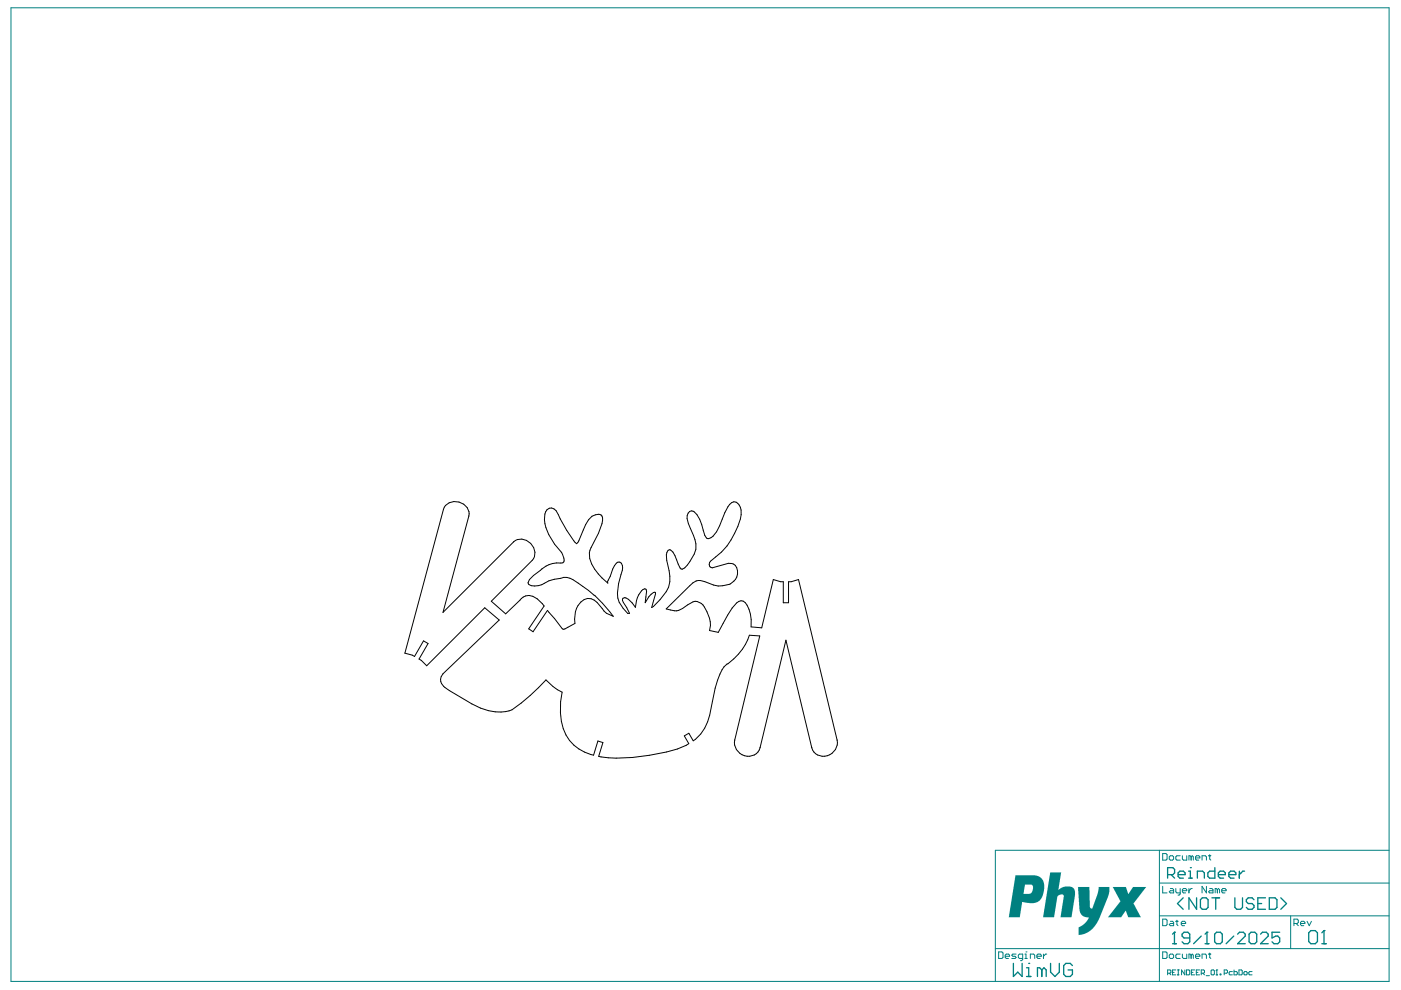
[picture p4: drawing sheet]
<svg xmlns="http://www.w3.org/2000/svg" width="297mm" height="210mm" viewBox="0 0 297 210" stroke-linecap="round" stroke-linejoin="round" font-family="sans-serif">
<g fill="#008080">
<path d="M222.7 185h2.3l-.6 3.7 .7-.5 .7-.2h1.3l.4 .2 .3 .4 .1 1.3-.7 4.6h-2.4l.7-4.3a.4 .4 0 0 0-.2-.6l-.7 .1-.4 .4-.7 4.4h-2.4z"/>
<path d="M228.5 188.1h2.5l.1 4.2 .3 .4 .2-.1 1.1-3.1 .2-1.4h2.3v1l-.3 1.3-1.9 4.6-.8 1.2-1 1.2-1 .5-.8 .3-.7 .1v-1.2a.49 .49 0 0 1 0-.5 .49 .49 0 0 1 .5-.2l1.2-1 .5-.9-1.3-.2-.6-.8z"/>
<path d="M235.9 188.1h2.8l.5 1.4 1-1.4h2.8l-2.5 3.2a.33 .33 0 0 0-.2 .3 .33 .33 0 0 0 .2 .3l1.4 2.6h-2.7l-.5-1.4-1 1.4h-2.8l2.4-3.2a.37 .37 0 0 0 .2-.3 .37 .37 0 0 0-.2-.3z"/>
<path d="M215.3 185.6h4.2l.8 .2 .6 .5 .4 .7v1.9l-.5 1.5-.8 .8-.8 .3-2.5-.3-.5 3.3h-2.3zM217.3 187.6l-.3 1.9 1.6-.1 .4-.7-.1-1-.2-.1z"/>
</g>
<g fill="none" stroke="#008080" stroke-width=".21">
<path d="M2.3 1.7h292.2v206.4h-292.2zM245.8 187.2h48.7M245.8 194.2h48.7M245.8 180.3v27.8M246.5 194.9h.7l.2 .2v.9l-.2 .3h-.7zM246.5 181h.7l.2 .2v.9l-.2 .3h-.7zM246.5 187.9v1.4h.9M247.9 181.7l.2-.3h.5l.2 .3v.4l-.2 .3h-.5l-.2-.3zM248.1 195.3h.5l.2 .3v.7h-.7l-.2-.3 .2-.2h.7M248.1 188.4h.5l.2 .2v.7h-.7l-.2-.2 .2-.2h.7M249.3 195.3h.5M249.3 188.4v.7l.2 .2h.7"/>
<path d="M249.5 195.1v.9l.3 .3M250.2 181.4h-.7l-.2 .3v.4l.2 .3h.7M250.2 188.4v1.1l-.4 .3M250.5 195.8h.9l-.3-.5h-.4l-.2 .3v.4l.2 .3h.4M250.7 181.4v.7l.2 .3h.7v-1M250.7 188.9h.9l-.2-.5h-.5l-.2 .2v.5l.2 .2h.5M252.1 188.4v.9M252.5 181.7l-.4-.3v1M252.5 181.7v.7M252.5 181.7l.3-.3 .2 .3v.7M252.8 188.4h-.3l-.4 .5M253.5 181.9h.9l-.2-.5h-.5l-.2 .3v.4l.2 .3h.5"/>
<path d="M254.9 182.4v-1h.7l.2 .3v.7M255.8 187.9v1.4l-.9-1.4v1.4M256.2 181.4h.5M256.5 188.4h.4l.3 .2v.7h-.7l-.3-.2 .3-.2h.7M256.5 181.2v.9l.2 .3M258.1 188.6l-.5-.2v.9M258.1 188.6v.7M258.1 188.6l.2-.2 .3 .2v.7M259 188.9h1l-.3-.5h-.4l-.3 .2v.5l.3 .2h.4M273.6 194.2v6.9M274.3 195.8h.7l.3-.2v-.5l-.3-.2h-.7v1.4M274.8 195.8l.5 .5"/>
<path d="M275.7 195.8h1l-.3-.5h-.4l-.3 .3v.4l.3 .3h.4M277.1 195.3l.5 1 .4-1M294.5 180.3h-83.5v27.8M211 201.1h83.5M211.7 201.8h.7l.3 .3v.9l-.3 .2h-.7zM213.1 202.8h.9l-.2-.5h-.4l-.3 .2v.5l.3 .2h.4M215.4 202.3h-.7l-.2 .2 .9 .5-.2 .2h-.7M216.8 203.2h-.7l-.2-.2v-.5l.2-.2h.7v1.1l-.4 .3M217.3 203.2h.5M217.3 202.3h.2v.9M217.5 201.8h.1M218.5 203.2v-.9h.6l.3 .2v.7"/>
<path d="M219.8 202.8h1l-.3-.5h-.4l-.3 .2v.5l.3 .2h.4M221.2 202.3v.9M221.9 202.3h-.2l-.5 .5M246.5 201.8h.7l.2 .3v.9l-.2 .2h-.7zM247.6 206.3h.5l.2-.1v-.4l-.2-.1h-.5v1M247.9 202.5l.2-.2h.5l.2 .2v.5l-.2 .2h-.5l-.2-.2zM247.9 206.3l.4 .4M248.6 206.2h.3M249.3 205.7h-.7v1h.7M249.6 205.7h.4M249.6 206.7h.4M249.8 205.7v1"/>
<path d="M250.2 202.3h-.7l-.2 .2v.5l.2 .2h.7M250.7 202.3v.7l.2 .2h.7v-.9M251.2 205.7v1l-.7-1v1M251.6 205.7h.5l.2 .1v.7l-.2 .2h-.5zM252.5 202.5l-.4-.2v.9M252.5 202.5v.7M252.5 202.5l.3-.2 .2 .2v.7M252.6 206.2h.3M253.3 205.7h-.7v1h.7M253.5 202.8h.9l-.2-.5h-.5l-.2 .2v.5l.2 .2h.5M253.6 206.2h.4M254.3 205.7h-.7v1h.7"/>
<path d="M254.7 206.3h.5l.2-.1v-.4l-.2-.1h-.5v1M254.9 203.2v-.9h.7l.2 .2v.7M255 206.3l.4 .4M255.7 206.9h.7M256.2 202.3h.5M256.5 202.1v.9l.2 .2M256.8 205.8l.1-.1h.4l.2 .1v.7l-.2 .2h-.4l-.1-.2zM257.8 206.7h.4M258 205.7h.1M258 205.7v1M258 205.7l-.2 .1M258.7 206.5h.2v.2h-.2z"/>
<path d="M259.6 206.3h.5l.1-.1v-.4l-.1-.1h-.5v1M261.3 206h-.5l-.2 .2v.3l.2 .2h.5M261.6 205.7v1h.6l.1-.2v-.3l-.1-.2h-.6M262.7 205.7h.5l.2 .1v.7l-.2 .2h-.5zM263.7 206.2l.2-.2h.3l.2 .2v.3l-.2 .2h-.3l-.2-.2zM265.5 206h-.6l-.1 .2v.3l.1 .2h.6"/>
</g>
<g fill="none" stroke="#008080" stroke-width=".28">
<path d="M247.6 185.4h1.1l.3-.3v-.8l-.3-.3h-1.1v2.2M248.3 185.4l.7 .8M249 197.7h.1M249 197.7v2.4M249 197.7l-.4 .4M249.8 185.4h1.5v-.3l-.4-.4h-.7l-.4 .4v.7l.4 .4h.7M250.9 190.4l-1.3 1.2 1.3 1.2M252 186.2h.7M252 184.7h.4v1.5M252.3 198.9h-1.3l-.4-.4v-.4l.4-.4h.8l.5 .4v1.6l-.5 .4h-.8l-.4-.4M252.4 184h.1M253.7 190.4v2.4l-1.6-2.4v2.4"/>
<path d="M253.9 186.2v-1.5h1.1l.3 .4v1.1M254.5 190.8l.4-.4h.8l.4 .4v1.6l-.4 .4h-.8l-.4-.4zM254.7 198.5l-1.6 1.6M255.9 197.7h.1M255.9 197.7v2.4M255.9 197.7l-.4 .4M256.9 190.4h1.7M257.5 198.1l.4-.4h.8l.4 .4v1.6l-.4 .4h-.8l-.4-.4zM257.6 184v2.2h-1.1l-.4-.4v-.7l.4-.4h1.1M257.8 190.4v2.4M258.3 185.4h1.5v-.3l-.4-.4h-.7l-.4 .4v.7l.4 .4h.7M260.5 185.4h1.5v-.3l-.3-.4h-.8l-.4 .4v.7l.4 .4h.8"/>
<path d="M261.6 198.5l-1.6 1.6M261.8 190.4v2l.4 .4h.8l.4-.4v-2M262.4 198.1l.4-.4h.8l.4 .4v.4l-1.6 1.6h1.6M262.8 184.7v1.5M263.9 184.7h-.4l-.7 .7M264.8 198.1l.4-.4h.8l.5 .4v1.6l-.5 .4h-.8l-.4-.4zM265.9 190.8l-.4-.4h-.8l-.5 .4v.4l.5 .4h.8l.4 .4v.4l-.4 .4h-.8l-.5-.4M266.7 191.6h.8M267.3 198.1l.4-.4h.8l.4 .4v.4l-1.6 1.6h1.6M268.3 190.4h-1.6v2.4h1.6M269.1 190.4h1.2l.4 .4v1.6l-.4 .4h-1.2zM271.3 197.7h-1.6v1.2l.8-.4h.4l.4 .4v.8l-.4 .4h-.8l-.4-.4"/>
<path d="M271.6 190.4l1.2 1.2-1.2 1.2M277.5 197.8l.4-.5h1l.4 .5v1.8l-.4 .5h-1l-.4-.5zM280.7 197.3h.1M280.7 197.3v2.8M280.7 197.3l-.4 .5M214.9 204.3v2.7l.9-.9 .9 .9v-2.7M217.6 207h1M217.6 205.2h.5v1.8M218.1 204.3h.1M220.9 205.7l-.5-.5h-.4v1.8M220.9 205.7v1.3M220.9 205.7l.5-.5 .4 .5v1.3"/>
<path d="M222.7 204.3v1.8l1 .9 .9-.9v-1.8M227.4 204.7l-.5-.4h-.9l-.5 .4v1.9l.5 .4h.9l.5-.4v-.9h-.9M248.6 200.1h.8M255.5 200.1h.8M280.3 200.1h.9"/>
</g>
<path d="M94 108l-8.2 30.5 1.6 .4 .5 .3 1.9-3.3 1 .5-2 3.3 .5 .3 1.2 1.2 12.3-12.3 3 2.6-11.9 11.4a1.88 1.88 0 0 0 .4 2.9 32.8 32.8 0 0 0 9.3 4.9 6.8 6.8 0 0 0 6.9-1.7l1.9-1.5 3.4-3.3 1.5 1.4 1.9 1.2a12.5 12.5 0 0 0 1.6 10.2 8.9 8.9 0 0 0 5 3.1l1-3 1 .3-.9 3a22.6 22.6 0 0 0 7.2 .2 34.8 34.8 0 0 0 11.4-2.6l.5-.3-.9-1.7 .9-.5 1 1.6a8.4 8.4 0 0 0 3.5-5.5l.5-2.8a18.4 18.4 0 0 1 2.5-7.4l.6-.6a11.9 11.9 0 0 0 4.8-6.1l2.2 .1-5.3 22.1a2.86 2.86 0 0 0 1.7 3.2 2.86 2.86 0 0 0 3.5-1.1l.1-.5M94 108a2.83 2.83 0 0 1 3.3-1.6 2.83 2.83 0 0 1 2.1 3M94 108h.1M99.4 109.4h.1M99.4 109.4l-5.5 20.4 15-14.9M108.9 114.9a2.83 2.83 0 0 1 3.6 .3 2.83 2.83 0 0 1 .3 3.6l-8.6 8.7 3 2.6 3-2.8a2.38 2.38 0 0 1 3.7-.3l1.5 1.5-3.3 4.8 .9 .6 3.1-4.5 3.3 4 2.5-1.2a4.4 4.4 0 0 1 2.7-5.3 3.5 3.5 0 0 1 3.1 2.1l.9 1 1.4 .7a28.1 28.1 0 0 0-9.2-8.1l-1.3-.2-3.1 .7a4.2 4.2 0 0 1-4.3 .8l-.1-.4 .2-.6 .9-.9 1.4-1a5.8 5.8 0 0 1 4.8-1.7l.3-.2a2.74 2.74 0 0 0-.6-2 11.6 11.6 0 0 1-3.6-6.9 2.19 2.19 0 0 1 1.1-2.4l.5-.1 .4 .2 .5 .4 .5 .8a24.7 24.7 0 0 0 3.9 6.2l.4-.6 1-2.3a4.6 4.6 0 0 1 2.5-3.2l.7-.2a.79 .79 0 0 1 .9 .8v.5a22.1 22.1 0 0 1-2.7 6.4 6.5 6.5 0 0 0 2.5 5.8l1.3 1.1-.1-.2 .6-1.2a4.4 4.4 0 0 1 1.6-3 .94 .94 0 0 1 1 1.2l-.1 .5a13.7 13.7 0 0 0-.9 5.9l.3 .9 .8 1.3 1 1.1 .4-.1-1.5-2.7 .1-.5 .3-.1a3.4 3.4 0 0 1 2.3 2.1 4.4 4.4 0 0 1 2-4l.3 .2 .1 .4-.3 2.4a3.4 3.4 0 0 1 2-2.2l.2 .3-.8 2.9a13.1 13.1 0 0 0 3.6-4.3 9.5 9.5 0 0 0-.4-5.7l-.1-1.1 .1-.6 .2-.4 .6-.1a6 6 0 0 1 1.6 3l.4 .8 .5 .3a6.8 6.8 0 0 0 2.8-4.2 8.1 8.1 0 0 0-1.1-4.5l-.4-1a2.04 2.04 0 0 1 .2-2.6l.4-.1a2.25 2.25 0 0 1 1.7 1.8l1.1 3.4 .4 .6a1.02 1.02 0 0 0 1.4-.4 15 15 0 0 0 2.5-5 3.2 3.2 0 0 1 1.9-2.3 2.15 2.15 0 0 1 1.5 2.7 15.7 15.7 0 0 1-6.5 9.9 .81 .81 0 0 0-.2 .8 .81 .81 0 0 0 .6 .6l3.4-1a1.75 1.75 0 0 1 2 2.3 3.1 3.1 0 0 1-3.2 2.5l-.9 .1-1-.3-1.9-.7a2.48 2.48 0 0 0-3.2 .9l-4.9 4.9a3.6 3.6 0 0 0 3.4-.1l2.2-1.4a1.99 1.99 0 0 1 2.4 1.1 6.2 6.2 0 0 1 1.1 5l1.9 .4a26.9 26.9 0 0 1 3.9-6.3 1.28 1.28 0 0 1 2.2 .5 7.8 7.8 0 0 1 .8 4.6l2.3 .2 2.5-10.2 1.5 .4h.6v4.5h1.1v-4.5h.5l1.6-.4 8.2 34a2.86 2.86 0 0 1-1.8 3.2 2.86 2.86 0 0 1-3.4-1.1l-.2-.5M108.9 114.9h.1M161.1 158.5h.1M161.1 158.5l5.5-22.8 5.5 22.8M172.1 158.5h.1" fill="none" stroke="#000" stroke-width=".21"/>
</svg>
